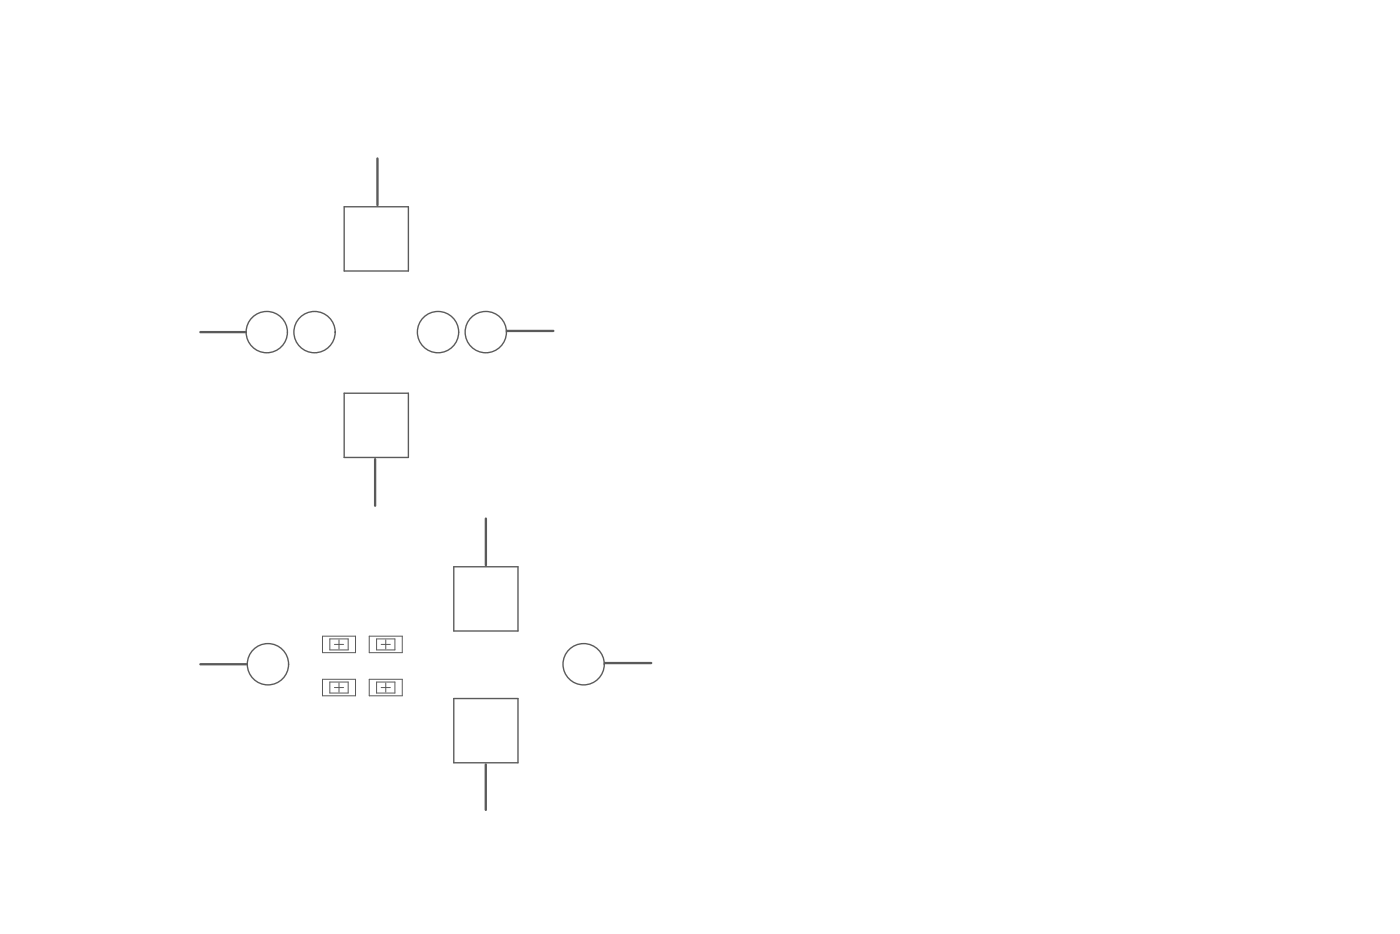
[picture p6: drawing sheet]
<svg xmlns="http://www.w3.org/2000/svg" width="508mm" height="339mm" viewBox="0 0 508 339" stroke-linecap="round" stroke-linejoin="round" font-family="sans-serif">
<g fill="none" stroke="#5a5a5a" stroke-width=".36">
<path d="M116.9 230.7h12v6h-12zM119.6 231.7h6.7v4h-6.7zM121.3 233.7h3.3M122.9 232v3.3M133.9 230.7h12v6h-12zM136.5 231.7h6.7v4h-6.7zM138.2 233.7h3.3M139.9 232v3.3M116.9 246.3h12v6h-12zM119.6 247.3h6.7v4h-6.7zM121.3 249.3h3.3M122.9 247.6v3.4"/>
<path d="M133.9 246.3h12v6h-12zM136.5 247.3h6.7v4h-6.7zM138.2 249.3h3.3M139.9 247.6v3.4"/>
</g>
<g fill="none" stroke="#5a5a5a" stroke-width=".5">
<path d="M124.8 75h23.3v23.3h-23.3zM124.8 142.6h23.3v23.3h-23.3zM164.5 205.5h23.3v23.3h-23.3zM164.5 253.3h23.3v23.3h-23.3z"/>
<circle cx="96.7" cy="120.4" r="7.5"/>
<circle cx="114.1" cy="120.4" r="7.5"/>
<circle cx="158.8" cy="120.4" r="7.5"/>
<circle cx="176.1" cy="120.4" r="7.5"/>
<circle cx="97.2" cy="240.9" r="7.5"/>
<circle cx="211.6" cy="240.9" r="7.5"/>
</g>
<path d="M136.9 57.5v16.9M72.7 120.4h16.4M183.8 120h16.9M136 166.5v16.9M176.2 188v16.9M72.7 240.9h16.9M219.2 240.4h16.9M176.2 277.2v16.5" fill="none" stroke="#5a5a5a" stroke-width=".84"/>
</svg>
